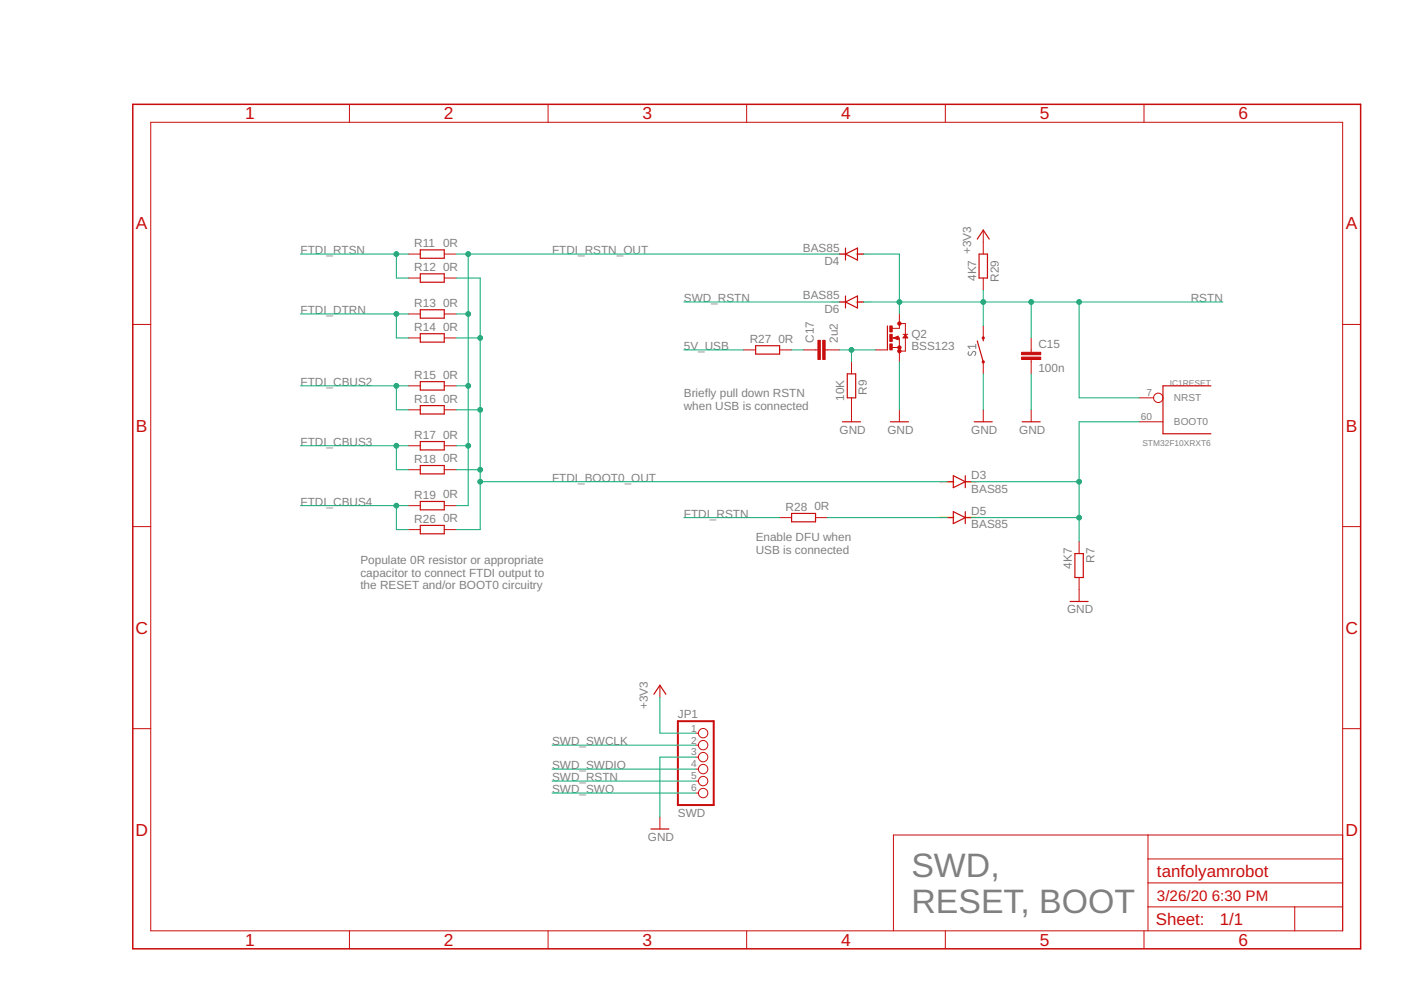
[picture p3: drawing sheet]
<svg xmlns="http://www.w3.org/2000/svg" width="297mm" height="210mm" viewBox="0 0 297 210" stroke-linecap="round" stroke-linejoin="round" font-family="sans-serif">
<defs><g id="words">
<g font-size="7.2" fill="#808080">
<text x="193.2" y="185.9">SWD,</text>
<text x="193.2" y="193.6">RESET, BOOT</text>
</g>
<g font-size="3.7" fill="#c90d0c">
<text x="52" y="25.3">1</text>
<text x="94.1" y="25.3">2</text>
<text x="136.2" y="25.3">3</text>
<text x="178.4" y="25.3">4</text>
<text x="220.5" y="25.3">5</text>
<text x="262.6" y="25.3">6</text>
<text x="28.8" y="48.7">A</text>
<text x="285.3" y="48.7">A</text>
<text x="28.8" y="91.5">B</text>
<text x="285.3" y="91.5">B</text>
<text x="28.7" y="134.4">C</text>
<text x="285.2" y="134.4">C</text>
<text x="28.7" y="177.2">D</text>
<text x="285.2" y="177.2">D</text>
<text x="52" y="200.6">1</text>
<text x="94.1" y="200.6">2</text>
<text x="136.2" y="200.6">3</text>
<text x="178.4" y="200.6">4</text>
<text x="220.5" y="200.6">5</text>
<text x="262.6" y="200.6">6</text>
</g>
<g font-size="3.6" fill="#c90d0c">
<text x="245.3" y="185.9">tanfolyamrobot</text>
<text x="245" y="196.2">Sheet:</text>
<text x="258.6" y="196.1">1/1</text>
</g>
<g font-size="3.2" fill="#c90d0c">
<text x="245.3" y="191">3/26/20</text>
<text x="256.9" y="191">6:30 PM</text>
</g>
<g font-size="2.5" fill="#808080">
<text x="63.7" y="53.9">FTDI_RTSN</text>
<text x="87.8" y="52.4">R11</text>
<text x="93.9" y="52.3">0R</text>
<text x="117" y="53.9">FTDI_RSTN_OUT</text>
<text x="170.2" y="53.3">BAS85</text>
<text x="205.9" y="53.9" transform="rotate(-90 205.9 53.9)">+3V3</text>
<text x="87.8" y="57.4">R12</text>
<text x="93.9" y="57.4">0R</text>
<text x="174.8" y="56.1">D4</text>
<text x="207" y="59.6" transform="rotate(-90 207 59.6)">4K7</text>
<text x="211.8" y="59.7" transform="rotate(-90 211.8 59.7)">R29</text>
<text x="87.8" y="65.1">R13</text>
<text x="93.9" y="65">0R</text>
<text x="145" y="64">SWD_RSTN</text>
<text x="170.2" y="63.5">BAS85</text>
<text x="252.5" y="64">RSTN</text>
<text x="63.7" y="66.6">FTDI_DTRN</text>
<text x="87.8" y="70.1">R14</text>
<text x="93.9" y="70.1">0R</text>
<text x="174.8" y="66.3">D6</text>
<text x="193.2" y="71.6">Q2</text>
<text x="145" y="74.2">5V_USB</text>
<text x="159" y="72.7">R27</text>
<text x="165" y="72.7">0R</text>
<text x="172.5" y="72.7" transform="rotate(-90 172.5 72.7)">C17</text>
<text x="177.6" y="72.7" transform="rotate(-90 177.6 72.7)">2u2</text>
<text x="193.2" y="74.2">BSS123</text>
<text x="220.2" y="73.8">C15</text>
<text x="63.7" y="81.8">FTDI_CBUS2</text>
<text x="87.8" y="80.3">R15</text>
<text x="93.9" y="80.3">0R</text>
<text x="183.8" y="83.7" transform="rotate(-90 183.8 83.7)">R9</text>
<text x="220.2" y="78.9">100n</text>
<text x="87.8" y="85.4">R16</text>
<text x="93.9" y="85.4">0R</text>
<text x="145" y="84.2">Briefly pull down RSTN</text>
<text x="145" y="86.9">when USB is connected</text>
<text x="179" y="85" transform="rotate(-90 179 85)">10K</text>
<text x="63.7" y="94.5">FTDI_CBUS3</text>
<text x="87.8" y="93">R17</text>
<text x="93.9" y="93">0R</text>
<text x="178" y="92">GND</text>
<text x="188.2" y="92">GND</text>
<text x="205.9" y="92">GND</text>
<text x="216.1" y="92">GND</text>
<text x="87.8" y="98.1">R18</text>
<text x="93.9" y="98.1">0R</text>
<text x="205.9" y="101.6">D3</text>
<text x="63.7" y="107.2">FTDI_CBUS4</text>
<text x="87.8" y="105.7">R19</text>
<text x="93.9" y="105.7">0R</text>
<text x="117" y="102.1">FTDI_BOOT0_OUT</text>
<text x="205.9" y="104.4">BAS85</text>
<text x="87.8" y="110.8">R26</text>
<text x="93.9" y="110.8">0R</text>
<text x="145" y="109.7">FTDI_RSTN</text>
<text x="166.6" y="108.2">R28</text>
<text x="172.7" y="108.2">0R</text>
<text x="205.9" y="112.1">BAS85</text>
<text x="205.9" y="109.3">D5</text>
<text x="76.4" y="119.6">Populate 0R resistor or appropriate</text>
<text x="160.2" y="114.7">Enable DFU when</text>
<text x="160.2" y="117.4">USB is connected</text>
<text x="232.1" y="119.3" transform="rotate(-90 232.1 119.3)">R7</text>
<text x="76.4" y="122.3">capacitor to connect FTDI output to</text>
<text x="76.4" y="125">the RESET and/or BOOT0 circuitry</text>
<text x="227.3" y="120.5" transform="rotate(-90 227.3 120.5)">4K7</text>
<text x="226.3" y="130.1">GND</text>
<text x="137.4" y="150.4" transform="rotate(-90 137.4 150.4)">+3V3</text>
<text x="143.7" y="152.3">JP1</text>
<text x="117" y="158">SWD_SWCLK</text>
<text x="117" y="165.6">SWD_RSTN</text>
<text x="117" y="163.1">SWD_SWDIO</text>
<text x="117" y="168.2">SWD_SWO</text>
<text x="143.7" y="173.2">SWD</text>
<text x="137.4" y="178.3">GND</text>
</g>
<g font-size="2.1" fill="#808080">
<text x="243.1" y="84">7</text>
<text x="241.9" y="89.1">60</text>
<text x="248.9" y="85.1">NRST</text>
<text x="248.9" y="90.2">BOOT0</text>
<text x="146.5" y="155.1">1</text>
<text x="146.5" y="157.6">2</text>
<text x="146.5" y="160.2">3</text>
<text x="146.5" y="162.7">4</text>
<text x="146.5" y="165.3">5</text>
<text x="146.5" y="167.8">6</text>
</g>
<g font-size="1.8" fill="#808080">
<text x="248" y="81.8">IC1RESET</text>
<text x="242.2" y="94.5">STM32F10XRXT6</text>
</g>
<g font-size=".6" fill="#ffba08">
<text x="176.3" y="54.1">SpiceOrder 2</text>
<text x="181.4" y="54.1">SpiceOrder 1</text>
<text x="176.3" y="64.2">SpiceOrder 2</text>
<text x="181.4" y="64.2">SpiceOrder 1</text>
<text x="199.2" y="102.3">SpiceOrder 1</text>
<text x="204.3" y="102.3">SpiceOrder 2</text>
<text x="199.2" y="109.9">SpiceOrder 1</text>
<text x="204.3" y="109.9">SpiceOrder 2</text>
</g>
</g></defs>
<path d="M205.4 74.6l-.1 .2a.37 .37 0 0 0 .1 .5 .37 .37 0 0 0 .5-.1l.3-.5a.37 .37 0 0 1 .5-.1 .37 .37 0 0 1 .1 .5l-.1 .3M206.9 73.4h-1.6l.3 .5M206.9 73v.9" fill="none" stroke="#808080" stroke-width=".21"/>
<g fill="none" stroke="#c90d0c" stroke-width=".25">
<path d="M89.1 53h5.1v1.8h-5.1zM89.1 58.1h5.1v1.7h-5.1zM178 53.9h1.3M179.3 53.9l2.5-1.3v2.5zM179.3 52.6v2.5M181.8 53.9h1.3M207.2 50.7l1.3-1.9 1.2 1.9M207.6 53.9h1.8v5h-1.8zM89.1 65.7h5.1v1.8h-5.1zM89.1 70.8h5.1v1.7h-5.1zM160.2 73.3h5.1v1.8h-5.1zM178 64h1.3"/>
<path d="M179.3 62.8v2.5M179.3 64l2.5-1.2v2.5zM179.6 79.3h1.8v5h-1.8zM181.8 64h1.3M188.2 69.1v5.1M189.7 71.6l.6 .3v-.5l-.5 .2M192 71.1l.2 .4h-.5zM207.2 72.3l1.3 4.4M208.5 71.6v.7M89.1 80.9h5.1v1.8h-5.1zM89.1 86h5.1v1.8h-5.1zM89.1 93.6h5.1v1.8h-5.1z"/>
<path d="M89.1 98.7h5.1v1.8h-5.1zM178.6 89.4h3.8M188.8 89.4h3.8M206.6 89.4h3.8M216.7 89.4h3.8M256.7 81.8h-10.1v10.2h10.1M89.1 106.3h5.1v1.8h-5.1zM89.1 111.4h5.1v1.8h-5.1zM167.8 108.9h5.1v1.7h-5.1zM200.9 109.7h1.2M200.9 102.1h1.2M202.1 108.5l2.6 1.2-2.6 1.3z"/>
<path d="M202.1 100.9l2.6 1.2-2.6 1.3zM204.7 100.9v2.5M204.7 108.5v2.5M204.7 109.7h1.2M204.7 102.1h1.2M227.9 117.4h1.8v5h-1.8zM226.9 127.5h3.8M138.6 147.2l1.3-1.9 1.3 1.9M138 175.8h3.8"/>
</g>
<g fill="none" stroke="#c90d0c" stroke-width=".21">
<path d="M32 25.9h252.7v171.5h-252.7zM74.1 22.1v3.8M116.2 22.1v3.8M158.3 22.1v3.8M200.4 22.1v3.8M242.5 22.1v3.8M86.6 53.9h2.5M86.6 58.9h2.5M94.2 53.9h2.5M94.2 58.9h2.5M208.5 48.8v5.1M208.5 58.9v2.6"/>
<path d="M28.2 68.8h3.8M86.6 71.6h2.5M86.6 66.6h2.5M94.2 71.6h2.5M94.2 66.6h2.5M157.7 74.2h2.5M165.3 74.2h2.5M170.4 74.2h3M174.9 74.2h3.1M180.5 76.7v2.6M185.6 74.2h2.6M189.2 71.6h1.5v5.1"/>
<path d="M189.2 73.7h1.5M189.4 71.6l1-.3v.7zM190.7 66.6v3h-1.5M190.7 68.6h1.3v5.8h-1.3M191.5 70.9h1M192 70.9l.5 .7h-1zM208.5 69.1v2.5M208.5 76.7v2.6M218.6 71.6v3.1M218.6 76.2v3.1M284.7 68.8h3.8M86.6 81.8h2.5"/>
<path d="M86.6 86.9h2.5M86.6 94.5h2.5M86.6 99.6h2.5M94.2 81.8h2.5M94.2 86.9h2.5M94.2 94.5h2.5M94.2 99.6h2.5M180.5 84.3v5.1M190.7 86.9v2.5M208.5 86.9v2.5M218.6 86.9v2.5M241.5 84.3h3.1"/>
<path d="M241.5 89.4h5.1M28.2 111.7h3.8M86.6 107.2h2.5M86.6 112.3h2.5M94.2 107.2h2.5M94.2 112.3h2.5M165.3 109.7h2.5M172.9 109.7h2.6M228.8 114.8v2.6M284.7 111.7h3.8M228.8 122.4v5.1M28.2 154.5h3.8"/>
<path d="M139.9 145.3v2.5M147.5 155.4h.6M147.5 158h.6M284.7 154.5h3.8M139.9 173.2v2.6M147.5 160.5h.6M147.5 163.1h.6M147.5 165.6h.6M147.5 168.1h.6M243.4 177v20.4M284.7 177h-95.3v20.4M74.1 197.4v3.8"/>
<path d="M116.2 197.4v3.8M158.3 197.4v3.8M200.4 197.4v3.8M242.5 197.4v3.8M243.4 192.3h41.3M243.4 187.2h41.3M243.4 182.1h41.3M274.5 192.3v5.1"/>
<circle cx="245.6" cy="84.3" r=".99"/>
<circle cx="149.1" cy="155.4" r=".99"/>
<circle cx="149.1" cy="158" r=".99"/>
<circle cx="149.1" cy="160.5" r=".99"/>
<circle cx="149.1" cy="163.1" r=".99"/>
<circle cx="149.1" cy="168.1" r=".99"/>
<circle cx="149.1" cy="165.6" r=".99"/>
</g>
<g fill="none" stroke="#c90d0c" stroke-width=".42">
<path d="M143.7 152.9h7.6v17.8h-7.6z"/>
<circle cx="208.5" cy="76.7" r=".13"/>
<circle cx="208.5" cy="71.6" r=".13"/>
</g>
<g fill="#c90d0c" stroke="#c90d0c" stroke-width=".21">
<circle cx="190.7" cy="74.4" r=".36"/>
<circle cx="190.7" cy="73.7" r=".36"/>
<circle cx="190.7" cy="68.6" r=".36"/>
</g>
<g fill="#c90d0c" stroke="#c90d0c" stroke-width=".21">
<path d="M188.7 69.1h.5v1.3h-.5z"/>
<path d="M188.7 72.9h.5v1.3h-.5z"/>
<path d="M188.7 70.9h.5v1.5h-.5z"/>
<path d="M216.6 75.7h4.1v.5h-4.1z"/>
<path d="M216.6 74.7h4.1v.5h-4.1z"/>
<path d="M174.4 72.2h.5v4h-.5z"/>
<path d="M173.4 72.2h.5v4h-.5z"/>
</g>
<path d="M28.2 22.1h260.3v179.1h-260.3z" fill="none" stroke="#c90d0c" stroke-width=".32"/>
<g fill="none" stroke="#0dab76" stroke-width=".21">
<path d="M63.7 53.9h22.9M84 53.9v5h2.6M96.7 53.9h81.3M96.7 58.9h5.1v53.4h-5.1M99.3 53.9v53.3h-2.6M183.1 53.9h7.6v12.7M63.7 66.6h22.9M84 66.6v5h2.6M96.7 66.6h2.6M96.7 71.6h5.1M145 64h33M145 74.2h12.7"/>
<path d="M167.8 74.2h2.6M178 74.2h7.6M180.5 74.2v2.5M183.1 64h76.2M190.7 76.7v10.2M208.5 61.5v7.6M208.5 79.3v7.6M218.6 64v7.6M218.6 79.3v7.6M228.8 64v20.3h12.7M63.7 81.8h22.9M63.7 94.5h22.9"/>
<path d="M84 81.8v5.1h2.6M84 94.5v5.1h2.6M96.7 81.8h2.6M96.7 94.5h2.6M96.7 99.6h5.1M96.7 86.9h5.1M241.5 89.4h-12.7v25.4M63.7 107.2h22.9M84 107.2v5.1h2.6M101.8 102.1h99.1M145 109.7h20.3M175.5 109.7h25.4"/>
<path d="M205.9 109.7h22.9M205.9 102.1h22.9M117.1 158h30.4M139.9 147.8v7.6h7.6M117.1 168.1h30.4M117.1 165.6h30.4M117.1 163.1h30.4M147.5 160.5h-7.6v12.7"/>
</g>
<g fill="#0dab76" stroke="#0dab76" stroke-width=".21">
<circle cx="84" cy="53.9" r=".51"/>
<circle cx="84" cy="66.6" r=".51"/>
<circle cx="99.3" cy="53.9" r=".51"/>
<circle cx="99.3" cy="66.6" r=".51"/>
<circle cx="99.3" cy="81.8" r=".51"/>
<circle cx="99.3" cy="94.5" r=".51"/>
<circle cx="208.5" cy="64" r=".51"/>
<circle cx="190.7" cy="64" r=".51"/>
<circle cx="228.8" cy="64" r=".51"/>
<circle cx="218.6" cy="64" r=".51"/>
<circle cx="84" cy="94.5" r=".51"/>
<circle cx="84" cy="107.2" r=".51"/>
<circle cx="84" cy="81.8" r=".51"/>
<circle cx="101.8" cy="71.6" r=".51"/>
<circle cx="101.8" cy="86.9" r=".51"/>
<circle cx="101.8" cy="99.6" r=".51"/>
<circle cx="101.8" cy="102.1" r=".51"/>
<circle cx="228.8" cy="109.7" r=".51"/>
<circle cx="228.8" cy="102.1" r=".51"/>
<circle cx="180.5" cy="74.2" r=".51"/>
</g>
<use href="#words"/>
</svg>
